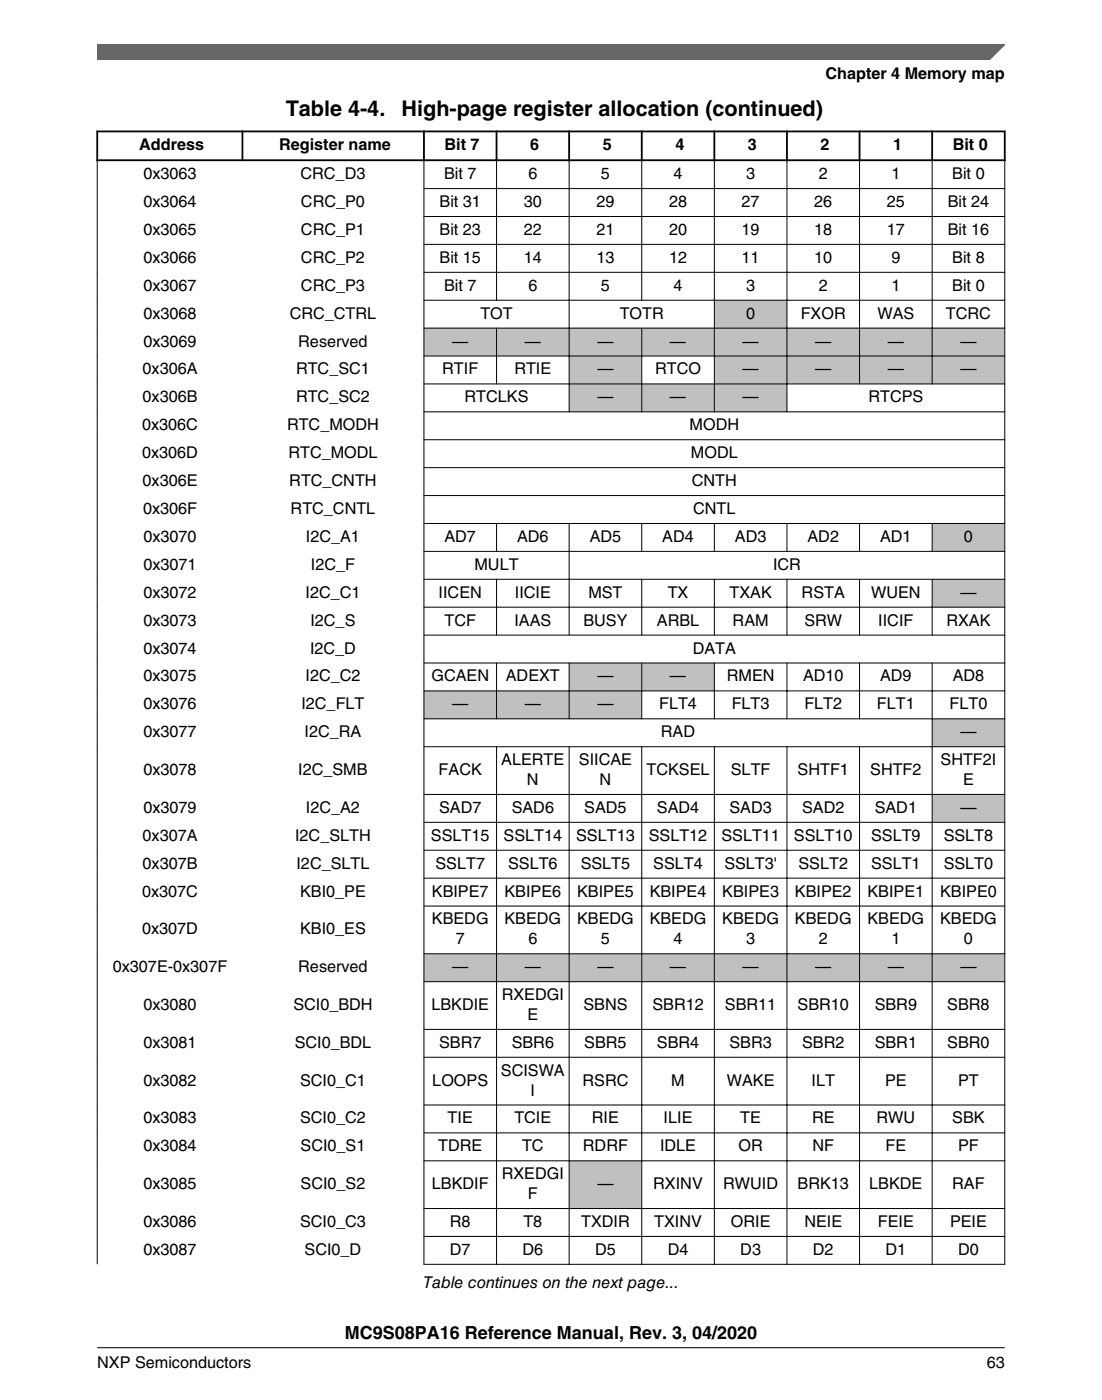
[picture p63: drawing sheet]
<svg xmlns="http://www.w3.org/2000/svg" width="216mm" height="274mm" viewBox="0 0 216 274" stroke-linecap="round" stroke-linejoin="round" font-family="sans-serif">
<defs><g id="words">
<g font-size="4.2">
<text x="56" y="22.7">Table 4-4.</text>
<text x="78.7" y="22.7">High-page register allocation (continued)</text>
</g>
<text font-size="3.5" x="67.6" y="262.3">MC9S08PA16 Reference Manual, Rev. 3, 04/2020</text>
<g font-size="3.2">
<text x="161.7" y="15.5">Chapter 4 Memory map</text>
<text x="27.3" y="29.4">Address</text>
<text x="54.7" y="29.4">Register name</text>
<text x="87.1" y="29.4">Bit 7</text>
<text x="103.9" y="29.4">6</text>
<text x="118.1" y="29.4">5</text>
<text x="132.3" y="29.4">4</text>
<text x="146.5" y="29.4">3</text>
<text x="160.8" y="29.4">2</text>
<text x="175" y="29.4">1</text>
<text x="186.7" y="29.4">Bit 0</text>
<text x="28.1" y="35.1">0x3063</text>
<text x="58.9" y="35.1">CRC_D3</text>
<text x="87" y="35.1">Bit 7</text>
<text x="103.5" y="35.1">6</text>
<text x="117.7" y="35.1">5</text>
<text x="132" y="35.1">4</text>
<text x="146.2" y="35.1">3</text>
<text x="160.4" y="35.1">2</text>
<text x="174.6" y="35.1">1</text>
<text x="186.6" y="35.1">Bit 0</text>
<text x="28.1" y="40.6">0x3064</text>
<text x="59" y="40.6">CRC_P0</text>
<text x="86.1" y="40.6">Bit 31</text>
<text x="102.6" y="40.6">30</text>
<text x="116.9" y="40.6">29</text>
<text x="131.1" y="40.6">28</text>
<text x="145.3" y="40.6">27</text>
<text x="159.5" y="40.6">26</text>
<text x="173.7" y="40.6">25</text>
<text x="185.7" y="40.6">Bit 24</text>
<text x="28.1" y="46">0x3065</text>
<text x="59" y="46">CRC_P1</text>
<text x="86.1" y="46">Bit 23</text>
<text x="102.6" y="46">22</text>
<text x="116.9" y="46">21</text>
<text x="131.1" y="46">20</text>
<text x="145.3" y="46">19</text>
<text x="159.5" y="46">18</text>
<text x="173.7" y="46">17</text>
<text x="185.7" y="46">Bit 16</text>
<text x="28.1" y="51.5">0x3066</text>
<text x="59" y="51.5">CRC_P2</text>
<text x="86.1" y="51.5">Bit 15</text>
<text x="102.6" y="51.5">14</text>
<text x="116.9" y="51.5">13</text>
<text x="131.1" y="51.5">12</text>
<text x="145.3" y="51.5">11</text>
<text x="159.5" y="51.5">10</text>
<text x="174.6" y="51.5">9</text>
<text x="186.6" y="51.5">Bit 8</text>
<text x="28.1" y="57">0x3067</text>
<text x="59" y="57">CRC_P3</text>
<text x="87" y="57">Bit 7</text>
<text x="103.5" y="57">6</text>
<text x="117.7" y="57">5</text>
<text x="132" y="57">4</text>
<text x="146.2" y="57">3</text>
<text x="160.4" y="57">2</text>
<text x="174.6" y="57">1</text>
<text x="186.6" y="57">Bit 0</text>
<text x="28.1" y="62.4">0x3068</text>
<text x="56.8" y="62.4">CRC_CTRL</text>
<text x="94.1" y="62.4">TOT</text>
<text x="121.4" y="62.4">TOTR</text>
<text x="146.2" y="62.4">0</text>
<text x="156.9" y="62.4">FXOR</text>
<text x="171.9" y="62.4">WAS</text>
<text x="185.3" y="62.4">TCRC</text>
<text x="28.1" y="67.9">0x3069</text>
<text x="58.4" y="67.9">Reserved</text>
<text x="88.6" y="67.9">—</text>
<text x="102.8" y="67.9">—</text>
<text x="117" y="67.9">—</text>
<text x="131.3" y="67.9">—</text>
<text x="145.5" y="67.9">—</text>
<text x="159.7" y="67.9">—</text>
<text x="173.9" y="67.9">—</text>
<text x="188.2" y="67.9">—</text>
<text x="27.9" y="73.4">0x306A</text>
<text x="58" y="73.4">RTC_SC1</text>
<text x="86.6" y="73.4">RTIF</text>
<text x="100.8" y="73.4">RTIE</text>
<text x="117" y="73.4">—</text>
<text x="128.3" y="73.4">RTCO</text>
<text x="145.5" y="73.4">—</text>
<text x="159.7" y="73.4">—</text>
<text x="173.9" y="73.4">—</text>
<text x="188.2" y="73.4">—</text>
<text x="27.9" y="78.8">0x306B</text>
<text x="58" y="78.8">RTC_SC2</text>
<text x="91" y="78.8">RTCLKS</text>
<text x="117" y="78.8">—</text>
<text x="131.3" y="78.8">—</text>
<text x="145.5" y="78.8">—</text>
<text x="170.1" y="78.8">RTCPS</text>
<text x="27.8" y="84.3">0x306C</text>
<text x="27.8" y="89.8">0x306D</text>
<text x="56.2" y="84.3">RTC_MODH</text>
<text x="56.5" y="89.8">RTC_MODL</text>
<text x="135.1" y="84.3">MODH</text>
<text x="135.4" y="89.8">MODL</text>
<text x="27.9" y="95.2">0x306E</text>
<text x="56.7" y="95.2">RTC_CNTH</text>
<text x="135.5" y="95.2">CNTH</text>
<text x="28" y="100.7">0x306F</text>
<text x="56.9" y="100.7">RTC_CNTL</text>
<text x="135.8" y="100.7">CNTL</text>
<text x="28.1" y="106.2">0x3070</text>
<text x="59.9" y="106.2">I2C_A1</text>
<text x="87.1" y="106.2">AD7</text>
<text x="101.3" y="106.2">AD6</text>
<text x="115.5" y="106.2">AD5</text>
<text x="129.8" y="106.2">AD4</text>
<text x="144" y="106.2">AD3</text>
<text x="158.2" y="106.2">AD2</text>
<text x="172.4" y="106.2">AD1</text>
<text x="188.9" y="106.2">0</text>
<text x="28.1" y="111.6">0x3071</text>
<text x="60.9" y="111.6">I2C_F</text>
<text x="93" y="111.6">MULT</text>
<text x="151.4" y="111.6">ICR</text>
<text x="28.1" y="117.1">0x3072</text>
<text x="59.9" y="117.1">I2C_C1</text>
<text x="85.9" y="117.1">IICEN</text>
<text x="100.9" y="117.1">IICIE</text>
<text x="115.3" y="117.1">MST</text>
<text x="130.8" y="117.1">TX</text>
<text x="142.9" y="117.1">TXAK</text>
<text x="157.1" y="117.1">RSTA</text>
<text x="170.7" y="117.1">WUEN</text>
<text x="188.2" y="117.1">—</text>
<text x="28.1" y="122.6">0x3073</text>
<text x="60.8" y="122.6">I2C_S</text>
<text x="87.1" y="122.6">TCF</text>
<text x="100.8" y="122.6">IAAS</text>
<text x="114.3" y="122.6">BUSY</text>
<text x="128.7" y="122.6">ARBL</text>
<text x="143.5" y="122.6">RAM</text>
<text x="157.6" y="122.6">SRW</text>
<text x="172.1" y="122.6">IICIF</text>
<text x="185.4" y="122.6">RXAK</text>
<text x="28.1" y="128">0x3074</text>
<text x="60.7" y="128">I2C_D</text>
<text x="135.7" y="128">DATA</text>
<text x="28.1" y="133.5">0x3075</text>
<text x="59.9" y="133.5">I2C_C2</text>
<text x="84.5" y="133.5">GCAEN</text>
<text x="99.1" y="133.5">ADEXT</text>
<text x="117" y="133.5">—</text>
<text x="131.3" y="133.5">—</text>
<text x="142.4" y="133.5">RMEN</text>
<text x="157.3" y="133.5">AD10</text>
<text x="172.4" y="133.5">AD9</text>
<text x="186.6" y="133.5">AD8</text>
<text x="28.1" y="139">0x3076</text>
<text x="59.1" y="139">I2C_FLT</text>
<text x="88.6" y="139">—</text>
<text x="102.8" y="139">—</text>
<text x="117" y="139">—</text>
<text x="129.1" y="139">FLT4</text>
<text x="143.4" y="139">FLT3</text>
<text x="157.6" y="139">FLT2</text>
<text x="171.8" y="139">FLT1</text>
<text x="186" y="139">FLT0</text>
<text x="28.1" y="144.5">0x3077</text>
<text x="59.7" y="144.5">I2C_RA</text>
<text x="98.2" y="149.9">ALERTE</text>
<text x="113.4" y="149.9">SIICAE</text>
<text x="129.5" y="144.5">RAD</text>
<text x="184.3" y="149.9">SHTF2I</text>
<text x="188.2" y="144.5">—</text>
<text x="28.1" y="151.9">0x3078</text>
<text x="58.4" y="151.9">I2C_SMB</text>
<text x="85.9" y="151.9">FACK</text>
<text x="103.2" y="153.8">N</text>
<text x="117.5" y="153.8">N</text>
<text x="126.7" y="151.9">TCKSEL</text>
<text x="143.2" y="151.9">SLTF</text>
<text x="156.3" y="151.9">SHTF1</text>
<text x="170.5" y="151.9">SHTF2</text>
<text x="188.7" y="153.8">E</text>
<text x="28.1" y="159.3">0x3079</text>
<text x="59.9" y="159.3">I2C_A2</text>
<text x="86" y="159.3">SAD7</text>
<text x="100.2" y="159.3">SAD6</text>
<text x="114.5" y="159.3">SAD5</text>
<text x="128.7" y="159.3">SAD4</text>
<text x="142.9" y="159.3">SAD3</text>
<text x="157.1" y="159.3">SAD2</text>
<text x="171.4" y="159.3">SAD1</text>
<text x="188.2" y="159.3">—</text>
<text x="27.9" y="164.7">0x307A</text>
<text x="57.8" y="164.7">I2C_SLTH</text>
<text x="84.4" y="164.7">SSLT15</text>
<text x="98.7" y="164.7">SSLT14</text>
<text x="112.9" y="164.7">SSLT13</text>
<text x="127.1" y="164.7">SSLT12</text>
<text x="141.3" y="164.7">SSLT11</text>
<text x="155.6" y="164.7">SSLT10</text>
<text x="170.7" y="164.7">SSLT9</text>
<text x="184.9" y="164.7">SSLT8</text>
<text x="27.9" y="170.2">0x307B</text>
<text x="58.1" y="170.2">I2C_SLTL</text>
<text x="85.3" y="170.2">SSLT7</text>
<text x="99.5" y="170.2">SSLT6</text>
<text x="113.8" y="170.2">SSLT5</text>
<text x="128" y="170.2">SSLT4</text>
<text x="141.9" y="170.2">SSLT3'</text>
<text x="156.4" y="170.2">SSLT2</text>
<text x="170.7" y="170.2">SSLT1</text>
<text x="184.9" y="170.2">SSLT0</text>
<text x="27.8" y="175.7">0x307C</text>
<text x="58.8" y="175.7">KBI0_PE</text>
<text x="84.6" y="175.7">KBIPE7</text>
<text x="98.8" y="175.7">KBIPE6</text>
<text x="113.1" y="175.7">KBIPE5</text>
<text x="127.3" y="175.7">KBIPE4</text>
<text x="141.5" y="175.7">KBIPE3</text>
<text x="155.7" y="175.7">KBIPE2</text>
<text x="170" y="175.7">KBIPE1</text>
<text x="184.2" y="175.7">KBIPE0</text>
<text x="27.8" y="183.1">0x307D</text>
<text x="58.8" y="183.1">KBI0_ES</text>
<text x="84.6" y="181.1">KBEDG</text>
<text x="89.3" y="185">7</text>
<text x="98.8" y="181.1">KBEDG</text>
<text x="103.5" y="185">6</text>
<text x="113.1" y="181.1">KBEDG</text>
<text x="117.7" y="185">5</text>
<text x="127.3" y="181.1">KBEDG</text>
<text x="132" y="185">4</text>
<text x="141.5" y="181.1">KBEDG</text>
<text x="146.2" y="185">3</text>
<text x="155.7" y="181.1">KBEDG</text>
<text x="160.4" y="185">2</text>
<text x="170" y="181.1">KBEDG</text>
<text x="174.6" y="185">1</text>
<text x="184.2" y="181.1">KBEDG</text>
<text x="188.9" y="185">0</text>
<text x="22.1" y="190.5">0x307E-0x307F</text>
<text x="58.4" y="190.5">Reserved</text>
<text x="88.6" y="190.5">—</text>
<text x="102.8" y="190.5">—</text>
<text x="117" y="190.5">—</text>
<text x="131.3" y="190.5">—</text>
<text x="145.5" y="190.5">—</text>
<text x="159.7" y="190.5">—</text>
<text x="173.9" y="190.5">—</text>
<text x="188.2" y="190.5">—</text>
<text x="28.1" y="197.9">0x3080</text>
<text x="57.5" y="197.9">SCI0_BDH</text>
<text x="84.5" y="197.9">LBKDIE</text>
<text x="98.3" y="196">RXEDGI</text>
<text x="114.3" y="197.9">SBNS</text>
<text x="127.8" y="197.9">SBR12</text>
<text x="142" y="197.9">SBR11</text>
<text x="156.3" y="197.9">SBR10</text>
<text x="171.4" y="197.9">SBR9</text>
<text x="185.6" y="197.9">SBR8</text>
<text x="103.3" y="199.8">E</text>
<text x="28.1" y="205.3">0x3081</text>
<text x="57.7" y="205.3">SCI0_BDL</text>
<text x="86" y="205.3">SBR7</text>
<text x="100.2" y="205.3">SBR6</text>
<text x="114.5" y="205.3">SBR5</text>
<text x="128.7" y="205.3">SBR4</text>
<text x="142.9" y="205.3">SBR3</text>
<text x="157.1" y="205.3">SBR2</text>
<text x="171.4" y="205.3">SBR1</text>
<text x="185.6" y="205.3">SBR0</text>
<text x="28.1" y="212.7">0x3082</text>
<text x="58.8" y="212.7">SCI0_C1</text>
<text x="84.7" y="212.7">LOOPS</text>
<text x="98.1" y="210.8">SCISWA</text>
<text x="104" y="214.7">I</text>
<text x="114.1" y="212.7">RSRC</text>
<text x="131.5" y="212.7">M</text>
<text x="142.4" y="212.7">WAKE</text>
<text x="159" y="212.7">ILT</text>
<text x="173.4" y="212.7">PE</text>
<text x="187.7" y="212.7">PT</text>
<text x="28.1" y="220.1">0x3083</text>
<text x="58.8" y="220.1">SCI0_C2</text>
<text x="87.7" y="220.1">TIE</text>
<text x="100.8" y="220.1">TCIE</text>
<text x="116" y="220.1">RIE</text>
<text x="130" y="220.1">ILIE</text>
<text x="145" y="220.1">TE</text>
<text x="159.1" y="220.1">RE</text>
<text x="171.7" y="220.1">RWU</text>
<text x="186.6" y="220.1">SBK</text>
<text x="28.1" y="225.6">0x3084</text>
<text x="58.9" y="225.6">SCI0_S1</text>
<text x="85.8" y="225.6">TDRE</text>
<text x="102.3" y="225.6">TC</text>
<text x="114.2" y="225.6">RDRF</text>
<text x="129.3" y="225.6">IDLE</text>
<text x="144.7" y="225.6">OR</text>
<text x="159.2" y="225.6">NF</text>
<text x="173.5" y="225.6">FE</text>
<text x="187.7" y="225.6">PF</text>
<text x="28.1" y="233">0x3085</text>
<text x="58.9" y="233">SCI0_S2</text>
<text x="84.6" y="233">LBKDIF</text>
<text x="98.3" y="231.1">RXEDGI</text>
<text x="117" y="233">—</text>
<text x="128" y="233">RXINV</text>
<text x="141.7" y="233">RWUID</text>
<text x="156.3" y="233">BRK13</text>
<text x="170.3" y="233">LBKDE</text>
<text x="186.6" y="233">RAF</text>
<text x="103.4" y="234.9">F</text>
<text x="28.1" y="240.4">0x3086</text>
<text x="28.1" y="245.9">0x3087</text>
<text x="58.8" y="240.4">SCI0_C3</text>
<text x="59.7" y="245.9">SCI0_D</text>
<text x="88.1" y="240.4">R8</text>
<text x="88.1" y="245.9">D7</text>
<text x="102.4" y="245.9">D6</text>
<text x="102.5" y="240.4">T8</text>
<text x="113.9" y="240.4">TXDIR</text>
<text x="116.6" y="245.9">D5</text>
<text x="128.2" y="240.4">TXINV</text>
<text x="130.8" y="245.9">D4</text>
<text x="143.2" y="240.4">ORIE</text>
<text x="145" y="245.9">D3</text>
<text x="157.6" y="240.4">NEIE</text>
<text x="159.3" y="245.9">D2</text>
<text x="172" y="240.4">FEIE</text>
<text x="173.5" y="245.9">D1</text>
<text x="186.1" y="240.4">PEIE</text>
<text x="187.7" y="245.9">D0</text>
<text x="82.9" y="252.3">Table continues on the next page...</text>
<text x="19.1" y="268">NXP Semiconductors</text>
<text x="193.3" y="268">63</text>
</g>
</g></defs>
<path d="M140 58.9h14.1v5.3h-14.1z" fill-rule="evenodd" fill="#c0c0c0"/>
<g fill="#fff">
<path d="M154.3 58.9h14v5.3h-14z" fill-rule="evenodd"/>
<path d="M168.5 58.9h14v5.3h-14z" fill-rule="evenodd"/>
<path d="M182.7 58.9h14.1v5.3h-14.1z" fill-rule="evenodd"/>
<path d="M19.1 64.3h28.4v5.5h-28.4z" fill-rule="evenodd"/>
<path d="M47.5 64.3h35.5v5.5h-35.5z" fill-rule="evenodd"/>
</g>
<g fill="#c0c0c0">
<path d="M83.1 64.4h14.1v5.3h-14.1z" fill-rule="evenodd"/>
<path d="M97.4 64.4h14v5.3h-14z" fill-rule="evenodd"/>
<path d="M111.6 64.4h14v5.3h-14z" fill-rule="evenodd"/>
<path d="M125.8 64.4h14.1v5.3h-14.1z" fill-rule="evenodd"/>
<path d="M140 64.4h14.1v5.3h-14.1z" fill-rule="evenodd"/>
<path d="M154.3 64.4h14v5.3h-14z" fill-rule="evenodd"/>
<path d="M168.5 64.4h14v5.3h-14z" fill-rule="evenodd"/>
<path d="M182.7 64.4h14.1v5.3h-14.1z" fill-rule="evenodd"/>
</g>
<g fill="#fff">
<path d="M19.1 69.8h28.4v5.4h-28.4z" fill-rule="evenodd"/>
<path d="M47.5 69.8h35.5v5.4h-35.5z" fill-rule="evenodd"/>
<path d="M83.1 69.8h14.1v5.3h-14.1z" fill-rule="evenodd"/>
<path d="M97.4 69.8h14v5.3h-14z" fill-rule="evenodd"/>
</g>
<path d="M111.6 69.8h14v5.3h-14z" fill-rule="evenodd" fill="#c0c0c0"/>
<path d="M125.8 69.8h14.1v5.3h-14.1z" fill-rule="evenodd" fill="#fff"/>
<g fill="#c0c0c0">
<path d="M140 69.8h14.1v5.3h-14.1z" fill-rule="evenodd"/>
<path d="M154.3 69.8h14v5.3h-14z" fill-rule="evenodd"/>
<path d="M168.5 69.8h14v5.3h-14z" fill-rule="evenodd"/>
<path d="M182.7 69.8h14.1v5.3h-14.1z" fill-rule="evenodd"/>
</g>
<g fill="#fff">
<path d="M19.1 75.2h28.4v5.5h-28.4z" fill-rule="evenodd"/>
<path d="M47.5 75.2h35.5v5.5h-35.5z" fill-rule="evenodd"/>
<path d="M83.1 75.3h28.3v5.3h-28.3z" fill-rule="evenodd"/>
</g>
<g fill="#c0c0c0">
<path d="M111.6 75.3h14v5.3h-14z" fill-rule="evenodd"/>
<path d="M125.8 75.3h14.1v5.3h-14.1z" fill-rule="evenodd"/>
<path d="M140 75.3h14.1v5.3h-14.1z" fill-rule="evenodd"/>
</g>
<g fill="#fff">
<path d="M154.3 75.3h42.5v5.3h-42.5z" fill-rule="evenodd"/>
<path d="M19.1 80.7h28.4v5.5h-28.4z" fill-rule="evenodd"/>
<path d="M47.5 80.7h35.5v5.5h-35.5z" fill-rule="evenodd"/>
<path d="M83.1 80.8h113.7v5.3h-113.7z" fill-rule="evenodd"/>
<path d="M19.1 86.2h28.4v5.4h-28.4z" fill-rule="evenodd"/>
<path d="M47.5 86.2h35.5v5.4h-35.5z" fill-rule="evenodd"/>
<path d="M83.1 86.3h113.7v5.2h-113.7z" fill-rule="evenodd"/>
<path d="M19.1 91.6h28.4v5.5h-28.4z" fill-rule="evenodd"/>
<path d="M47.5 91.6h35.5v5.5h-35.5z" fill-rule="evenodd"/>
<path d="M83.1 91.7h113.7v5.3h-113.7z" fill-rule="evenodd"/>
<path d="M19.1 97.1h28.4v5.5h-28.4z" fill-rule="evenodd"/>
<path d="M47.5 97.1h35.5v5.5h-35.5z" fill-rule="evenodd"/>
<path d="M83.1 97.2h113.7v5.3h-113.7z" fill-rule="evenodd"/>
<path d="M19.1 102.6h28.4v5.4h-28.4z" fill-rule="evenodd"/>
<path d="M47.5 102.6h35.5v5.4h-35.5z" fill-rule="evenodd"/>
<path d="M83.1 102.7h14.1v5.2h-14.1z" fill-rule="evenodd"/>
<path d="M97.4 102.7h14v5.2h-14z" fill-rule="evenodd"/>
<path d="M111.6 102.7h14v5.2h-14z" fill-rule="evenodd"/>
<path d="M125.8 102.7h14.1v5.2h-14.1z" fill-rule="evenodd"/>
<path d="M140 102.7h14.1v5.2h-14.1z" fill-rule="evenodd"/>
<path d="M154.3 102.7h14v5.2h-14z" fill-rule="evenodd"/>
<path d="M168.5 102.7h14v5.2h-14z" fill-rule="evenodd"/>
</g>
<path d="M182.7 102.7h14.1v5.2h-14.1z" fill-rule="evenodd" fill="#c0c0c0"/>
<g fill="#fff">
<path d="M19.1 108h28.4v5.5h-28.4z" fill-rule="evenodd"/>
<path d="M47.5 108h35.5v5.5h-35.5z" fill-rule="evenodd"/>
<path d="M83.1 108.1h28.3v5.3h-28.3z" fill-rule="evenodd"/>
<path d="M111.6 108.1h85.2v5.3h-85.2z" fill-rule="evenodd"/>
<path d="M19.1 113.5h28.4v5.5h-28.4z" fill-rule="evenodd"/>
<path d="M47.5 113.5h35.5v5.5h-35.5z" fill-rule="evenodd"/>
<path d="M83.1 113.6h14.1v5.3h-14.1z" fill-rule="evenodd"/>
<path d="M97.4 113.6h14v5.3h-14z" fill-rule="evenodd"/>
<path d="M111.6 113.6h14v5.3h-14z" fill-rule="evenodd"/>
<path d="M125.8 113.6h14.1v5.3h-14.1z" fill-rule="evenodd"/>
<path d="M140 113.6h14.1v5.3h-14.1z" fill-rule="evenodd"/>
<path d="M154.3 113.6h14v5.3h-14z" fill-rule="evenodd"/>
<path d="M168.5 113.6h14v5.3h-14z" fill-rule="evenodd"/>
</g>
<path d="M182.7 113.6h14.1v5.3h-14.1z" fill-rule="evenodd" fill="#c0c0c0"/>
<g fill="#fff">
<path d="M19.1 119h28.4v5.4h-28.4z" fill-rule="evenodd"/>
<path d="M47.5 119h35.5v5.4h-35.5z" fill-rule="evenodd"/>
<path d="M83.1 119.1h14.1v5.3h-14.1z" fill-rule="evenodd"/>
<path d="M97.4 119.1h14v5.3h-14z" fill-rule="evenodd"/>
<path d="M111.6 119.1h14v5.3h-14z" fill-rule="evenodd"/>
<path d="M125.8 119.1h14.1v5.3h-14.1z" fill-rule="evenodd"/>
<path d="M140 119.1h14.1v5.3h-14.1z" fill-rule="evenodd"/>
<path d="M154.3 119.1h14v5.3h-14z" fill-rule="evenodd"/>
<path d="M168.5 119.1h14v5.3h-14z" fill-rule="evenodd"/>
<path d="M182.7 119.1h14.1v5.3h-14.1z" fill-rule="evenodd"/>
<path d="M19.1 124.4h28.4v5.5h-28.4z" fill-rule="evenodd"/>
<path d="M47.5 124.4h35.5v5.5h-35.5z" fill-rule="evenodd"/>
<path d="M83.1 124.5h113.7v5.3h-113.7z" fill-rule="evenodd"/>
<path d="M19.1 129.9h28.4v5.5h-28.4z" fill-rule="evenodd"/>
<path d="M47.5 129.9h35.5v5.5h-35.5z" fill-rule="evenodd"/>
<path d="M83.1 130h14.1v5.3h-14.1z" fill-rule="evenodd"/>
<path d="M97.4 130h14v5.3h-14z" fill-rule="evenodd"/>
</g>
<g fill="#c0c0c0">
<path d="M111.6 130h14v5.3h-14z" fill-rule="evenodd"/>
<path d="M125.8 130h14.1v5.3h-14.1z" fill-rule="evenodd"/>
</g>
<g fill="#fff">
<path d="M140 130h14.1v5.3h-14.1z" fill-rule="evenodd"/>
<path d="M154.3 130h14v5.3h-14z" fill-rule="evenodd"/>
<path d="M168.5 130h14v5.3h-14z" fill-rule="evenodd"/>
<path d="M182.7 130h14.1v5.3h-14.1z" fill-rule="evenodd"/>
<path d="M19.1 135.4h28.4v5.4h-28.4z" fill-rule="evenodd"/>
<path d="M47.5 135.4h35.5v5.4h-35.5z" fill-rule="evenodd"/>
</g>
<g fill="#c0c0c0">
<path d="M83.1 135.5h14.1v5.3h-14.1z" fill-rule="evenodd"/>
<path d="M97.4 135.5h14v5.3h-14z" fill-rule="evenodd"/>
<path d="M111.6 135.5h14v5.3h-14z" fill-rule="evenodd"/>
</g>
<g fill="#fff">
<path d="M125.8 135.5h14.1v5.3h-14.1z" fill-rule="evenodd"/>
<path d="M140 135.5h14.1v5.3h-14.1z" fill-rule="evenodd"/>
<path d="M154.3 135.5h14v5.3h-14z" fill-rule="evenodd"/>
<path d="M168.5 135.5h14v5.3h-14z" fill-rule="evenodd"/>
<path d="M182.7 135.5h14.1v5.3h-14.1z" fill-rule="evenodd"/>
<path d="M19.1 140.8h28.4v5.5h-28.4z" fill-rule="evenodd"/>
<path d="M47.5 140.8h35.5v5.5h-35.5z" fill-rule="evenodd"/>
<path d="M83.1 140.9h99.4v5.3h-99.4z" fill-rule="evenodd"/>
</g>
<path d="M182.7 140.9h14.1v5.3h-14.1z" fill-rule="evenodd" fill="#c0c0c0"/>
<g fill="#fff">
<path d="M19.1 146.3h28.4v9.4h-28.4z" fill-rule="evenodd"/>
<path d="M47.5 146.3h35.5v9.4h-35.5z" fill-rule="evenodd"/>
<path d="M83.1 146.4h14.1v9.2h-14.1z" fill-rule="evenodd"/>
<path d="M97.4 146.4h14v9.2h-14z" fill-rule="evenodd"/>
<path d="M111.6 146.4h14v9.2h-14z" fill-rule="evenodd"/>
<path d="M125.8 146.4h14.1v9.2h-14.1z" fill-rule="evenodd"/>
<path d="M140 146.4h14.1v9.2h-14.1z" fill-rule="evenodd"/>
<path d="M154.3 146.4h14v9.2h-14z" fill-rule="evenodd"/>
<path d="M168.5 146.4h14v9.2h-14z" fill-rule="evenodd"/>
<path d="M182.7 146.4h14.1v9.2h-14.1z" fill-rule="evenodd"/>
<path d="M19.1 155.7h28.4v5.4h-28.4z" fill-rule="evenodd"/>
<path d="M47.5 155.7h35.5v5.4h-35.5z" fill-rule="evenodd"/>
<path d="M83.1 155.8h14.1v5.2h-14.1z" fill-rule="evenodd"/>
<path d="M97.4 155.8h14v5.2h-14z" fill-rule="evenodd"/>
<path d="M111.6 155.8h14v5.2h-14z" fill-rule="evenodd"/>
<path d="M125.8 155.8h14.1v5.2h-14.1z" fill-rule="evenodd"/>
<path d="M140 155.8h14.1v5.2h-14.1z" fill-rule="evenodd"/>
<path d="M154.3 155.8h14v5.2h-14z" fill-rule="evenodd"/>
<path d="M168.5 155.8h14v5.2h-14z" fill-rule="evenodd"/>
</g>
<path d="M182.7 155.8h14.1v5.2h-14.1z" fill-rule="evenodd" fill="#c0c0c0"/>
<g fill="#fff">
<path d="M19.1 161.1h28.4v5.5h-28.4z" fill-rule="evenodd"/>
<path d="M47.5 161.1h35.5v5.5h-35.5z" fill-rule="evenodd"/>
<path d="M83.1 161.2h14.1v5.3h-14.1z" fill-rule="evenodd"/>
<path d="M97.4 161.2h14v5.3h-14z" fill-rule="evenodd"/>
<path d="M111.6 161.2h14v5.3h-14z" fill-rule="evenodd"/>
<path d="M125.8 161.2h14.1v5.3h-14.1z" fill-rule="evenodd"/>
<path d="M140 161.2h14.1v5.3h-14.1z" fill-rule="evenodd"/>
<path d="M154.3 161.2h14v5.3h-14z" fill-rule="evenodd"/>
<path d="M168.5 161.2h14v5.3h-14z" fill-rule="evenodd"/>
<path d="M182.7 161.2h14.1v5.3h-14.1z" fill-rule="evenodd"/>
<path d="M19.1 166.6h28.4v5.5h-28.4z" fill-rule="evenodd"/>
<path d="M47.5 166.6h35.5v5.5h-35.5z" fill-rule="evenodd"/>
<path d="M83.1 166.7h14.1v5.3h-14.1z" fill-rule="evenodd"/>
<path d="M97.4 166.7h14v5.3h-14z" fill-rule="evenodd"/>
<path d="M111.6 166.7h14v5.3h-14z" fill-rule="evenodd"/>
<path d="M125.8 166.7h14.1v5.3h-14.1z" fill-rule="evenodd"/>
<path d="M140 166.7h14.1v5.3h-14.1z" fill-rule="evenodd"/>
<path d="M154.3 166.7h14v5.3h-14z" fill-rule="evenodd"/>
<path d="M168.5 166.7h14v5.3h-14z" fill-rule="evenodd"/>
<path d="M182.7 166.7h14.1v5.3h-14.1z" fill-rule="evenodd"/>
<path d="M19.1 172.1h28.4v5.4h-28.4z" fill-rule="evenodd"/>
<path d="M47.5 172.1h35.5v5.4h-35.5z" fill-rule="evenodd"/>
<path d="M83.1 172.2h14.1v5.2h-14.1z" fill-rule="evenodd"/>
<path d="M97.4 172.2h14v5.2h-14z" fill-rule="evenodd"/>
<path d="M111.6 172.2h14v5.2h-14z" fill-rule="evenodd"/>
<path d="M125.8 172.2h14.1v5.2h-14.1z" fill-rule="evenodd"/>
<path d="M140 172.2h14.1v5.2h-14.1z" fill-rule="evenodd"/>
<path d="M154.3 172.2h14v5.2h-14z" fill-rule="evenodd"/>
<path d="M168.5 172.2h14v5.2h-14z" fill-rule="evenodd"/>
<path d="M182.7 172.2h14.1v5.2h-14.1z" fill-rule="evenodd"/>
<path d="M19.1 177.5h28.4v9.4h-28.4z" fill-rule="evenodd"/>
<path d="M47.5 177.5h35.5v9.4h-35.5z" fill-rule="evenodd"/>
<path d="M83.1 177.6h14.1v9.2h-14.1z" fill-rule="evenodd"/>
<path d="M97.4 177.6h14v9.2h-14z" fill-rule="evenodd"/>
<path d="M111.6 177.6h14v9.2h-14z" fill-rule="evenodd"/>
<path d="M125.8 177.6h14.1v9.2h-14.1z" fill-rule="evenodd"/>
<path d="M140 177.6h14.1v9.2h-14.1z" fill-rule="evenodd"/>
<path d="M154.3 177.6h14v9.2h-14z" fill-rule="evenodd"/>
<path d="M168.5 177.6h14v9.2h-14z" fill-rule="evenodd"/>
<path d="M182.7 177.6h14.1v9.2h-14.1z" fill-rule="evenodd"/>
<path d="M19.1 186.9h28.4v5.5h-28.4z" fill-rule="evenodd"/>
<path d="M47.5 186.9h35.5v5.5h-35.5z" fill-rule="evenodd"/>
</g>
<g fill="#c0c0c0">
<path d="M83.1 187h14.1v5.3h-14.1z" fill-rule="evenodd"/>
<path d="M97.4 187h14v5.3h-14z" fill-rule="evenodd"/>
<path d="M111.6 187h14v5.3h-14z" fill-rule="evenodd"/>
<path d="M125.8 187h14.1v5.3h-14.1z" fill-rule="evenodd"/>
<path d="M140 187h14.1v5.3h-14.1z" fill-rule="evenodd"/>
<path d="M154.3 187h14v5.3h-14z" fill-rule="evenodd"/>
<path d="M168.5 187h14v5.3h-14z" fill-rule="evenodd"/>
<path d="M182.7 187h14.1v5.3h-14.1z" fill-rule="evenodd"/>
</g>
<g fill="#fff">
<path d="M19.1 192.4h28.4v9.3h-28.4z" fill-rule="evenodd"/>
<path d="M47.5 192.4h35.5v9.3h-35.5z" fill-rule="evenodd"/>
<path d="M83.1 192.4h14.1v9.2h-14.1z" fill-rule="evenodd"/>
<path d="M97.4 192.4h14v9.2h-14z" fill-rule="evenodd"/>
<path d="M111.6 192.4h14v9.2h-14z" fill-rule="evenodd"/>
<path d="M125.8 192.4h14.1v9.2h-14.1z" fill-rule="evenodd"/>
<path d="M140 192.4h14.1v9.2h-14.1z" fill-rule="evenodd"/>
<path d="M154.3 192.4h14v9.2h-14z" fill-rule="evenodd"/>
<path d="M168.5 192.4h14v9.2h-14z" fill-rule="evenodd"/>
<path d="M182.7 192.4h14.1v9.2h-14.1z" fill-rule="evenodd"/>
<path d="M19.1 201.7h28.4v5.5h-28.4z" fill-rule="evenodd"/>
<path d="M47.5 201.7h35.5v5.5h-35.5z" fill-rule="evenodd"/>
<path d="M83.1 201.8h14.1v5.3h-14.1z" fill-rule="evenodd"/>
<path d="M97.4 201.8h14v5.3h-14z" fill-rule="evenodd"/>
<path d="M111.6 201.8h14v5.3h-14z" fill-rule="evenodd"/>
<path d="M125.8 201.8h14.1v5.3h-14.1z" fill-rule="evenodd"/>
<path d="M140 201.8h14.1v5.3h-14.1z" fill-rule="evenodd"/>
<path d="M154.3 201.8h14v5.3h-14z" fill-rule="evenodd"/>
<path d="M168.5 201.8h14v5.3h-14z" fill-rule="evenodd"/>
<path d="M182.7 201.8h14.1v5.3h-14.1z" fill-rule="evenodd"/>
<path d="M19.1 207.2h28.4v9.3h-28.4z" fill-rule="evenodd"/>
<path d="M47.5 207.2h35.5v9.3h-35.5z" fill-rule="evenodd"/>
<path d="M83.1 207.3h14.1v9.1h-14.1z" fill-rule="evenodd"/>
<path d="M97.4 207.3h14v9.1h-14z" fill-rule="evenodd"/>
<path d="M111.6 207.3h14v9.1h-14z" fill-rule="evenodd"/>
<path d="M125.8 207.3h14.1v9.1h-14.1z" fill-rule="evenodd"/>
<path d="M140 207.3h14.1v9.1h-14.1z" fill-rule="evenodd"/>
<path d="M154.3 207.3h14v9.1h-14z" fill-rule="evenodd"/>
<path d="M168.5 207.3h14v9.1h-14z" fill-rule="evenodd"/>
<path d="M182.7 207.3h14.1v9.1h-14.1z" fill-rule="evenodd"/>
<path d="M19.1 216.5h28.4v5.5h-28.4z" fill-rule="evenodd"/>
<path d="M47.5 216.5h35.5v5.5h-35.5z" fill-rule="evenodd"/>
<path d="M83.1 216.6h14.1v5.3h-14.1z" fill-rule="evenodd"/>
<path d="M97.4 216.6h14v5.3h-14z" fill-rule="evenodd"/>
<path d="M111.6 216.6h14v5.3h-14z" fill-rule="evenodd"/>
<path d="M125.8 216.6h14.1v5.3h-14.1z" fill-rule="evenodd"/>
<path d="M140 216.6h14.1v5.3h-14.1z" fill-rule="evenodd"/>
<path d="M154.3 216.6h14v5.3h-14z" fill-rule="evenodd"/>
<path d="M168.5 216.6h14v5.3h-14z" fill-rule="evenodd"/>
<path d="M182.7 216.6h14.1v5.3h-14.1z" fill-rule="evenodd"/>
<path d="M19.1 222h28.4v5.5h-28.4z" fill-rule="evenodd"/>
<path d="M47.5 222h35.5v5.5h-35.5z" fill-rule="evenodd"/>
<path d="M83.1 222.1h14.1v5.3h-14.1z" fill-rule="evenodd"/>
<path d="M97.4 222.1h14v5.3h-14z" fill-rule="evenodd"/>
<path d="M111.6 222.1h14v5.3h-14z" fill-rule="evenodd"/>
<path d="M125.8 222.1h14.1v5.3h-14.1z" fill-rule="evenodd"/>
<path d="M140 222.1h14.1v5.3h-14.1z" fill-rule="evenodd"/>
<path d="M154.3 222.1h14v5.3h-14z" fill-rule="evenodd"/>
<path d="M168.5 222.1h14v5.3h-14z" fill-rule="evenodd"/>
<path d="M182.7 222.1h14.1v5.3h-14.1z" fill-rule="evenodd"/>
<path d="M19.1 227.5h28.4v9.3h-28.4z" fill-rule="evenodd"/>
<path d="M47.5 227.5h35.5v9.3h-35.5z" fill-rule="evenodd"/>
<path d="M83.1 227.5h14.1v9.2h-14.1z" fill-rule="evenodd"/>
<path d="M97.4 227.5h14v9.2h-14z" fill-rule="evenodd"/>
</g>
<path d="M111.6 227.5h14v9.2h-14z" fill-rule="evenodd" fill="#c0c0c0"/>
<g fill="#fff">
<path d="M125.8 227.5h14.1v9.2h-14.1z" fill-rule="evenodd"/>
<path d="M140 227.5h14.1v9.2h-14.1z" fill-rule="evenodd"/>
<path d="M154.3 227.5h14v9.2h-14z" fill-rule="evenodd"/>
<path d="M168.5 227.5h14v9.2h-14z" fill-rule="evenodd"/>
<path d="M182.7 227.5h14.1v9.2h-14.1z" fill-rule="evenodd"/>
<path d="M19.1 236.8h28.4v5.5h-28.4z" fill-rule="evenodd"/>
<path d="M47.5 236.8h35.5v5.5h-35.5z" fill-rule="evenodd"/>
<path d="M83.1 236.9h14.1v5.3h-14.1z" fill-rule="evenodd"/>
<path d="M97.4 236.9h14v5.3h-14z" fill-rule="evenodd"/>
<path d="M111.6 236.9h14v5.3h-14z" fill-rule="evenodd"/>
<path d="M125.8 236.9h14.1v5.3h-14.1z" fill-rule="evenodd"/>
<path d="M140 236.9h14.1v5.3h-14.1z" fill-rule="evenodd"/>
<path d="M154.3 236.9h14v5.3h-14z" fill-rule="evenodd"/>
<path d="M168.5 236.9h14v5.3h-14z" fill-rule="evenodd"/>
<path d="M182.7 236.9h14.1v5.3h-14.1z" fill-rule="evenodd"/>
<path d="M19.1 242.3h28.4v5.4h-28.4z" fill-rule="evenodd"/>
<path d="M47.5 242.3h35.5v5.4h-35.5z" fill-rule="evenodd"/>
<path d="M83.1 242.4h14.1v5.2h-14.1z" fill-rule="evenodd"/>
<path d="M97.4 242.4h14v5.2h-14z" fill-rule="evenodd"/>
<path d="M111.6 242.4h14v5.2h-14z" fill-rule="evenodd"/>
<path d="M125.8 242.4h14.1v5.2h-14.1z" fill-rule="evenodd"/>
<path d="M140 242.4h14.1v5.2h-14.1z" fill-rule="evenodd"/>
<path d="M154.3 242.4h14v5.2h-14z" fill-rule="evenodd"/>
<path d="M168.5 242.4h14v5.2h-14z" fill-rule="evenodd"/>
<path d="M182.7 242.4h14.1v5.2h-14.1z" fill-rule="evenodd"/>
</g>
<g fill="none" stroke="#000" stroke-width=".35">
<path d="M18.9 25.8h178.1M18.9 31.4h178.1M19 25.6v6M47.5 25.6v6M83.1 25.6v6M97.3 25.6v6M111.5 25.6v6M125.7 25.6v6M140 25.6v6M154.2 25.6v6M168.4 25.6v6M182.6 25.6v6"/>
<path d="M196.9 25.6v6"/>
</g>
<g fill="none" stroke="#000" stroke-width=".2">
<path d="M19 31.5v216.2M83 37h113.9M83.1 31.2v216.6M97.3 31.2v27.7M111.5 31.2v49.6M125.7 31.2v27.7M140 31.2v49.6M154.2 31.2v49.6M168.4 31.2v44.1M182.6 31.2v44.1M196.9 31.5v216.3M83 42.4h113.9"/>
<path d="M83 47.9h113.9M83 53.4h113.9M83 58.8h113.9M83 64.3h113.9M83 69.8h113.9M83 75.2h113.9M97.3 64.2v11.1M125.7 64.2v16.6M83 80.7h113.9M83 86.2h113.9M83 91.6h113.9M83 97.1h113.9"/>
<path d="M83 102.6h113.9M83 108h113.9M83 113.5h113.9M83 119h113.9M97.3 102.5v5.6M97.3 113.4v11.1M111.5 102.5v22M125.7 102.5v5.6M125.7 113.4v11.1M140 102.5v5.6M140 113.4v11.1M154.2 102.5v5.6"/>
<path d="M154.2 113.4v11.1M168.4 102.5v5.6M168.4 113.4v11.1M182.6 102.5v5.6M182.6 113.4v11.1M83 124.4h113.9M83 129.9h113.9M83 135.4h113.9M97.3 129.8v11.1M111.5 129.8v11.1M125.7 129.8v11.1M140 129.8v11.1"/>
<path d="M154.2 129.8v11.1M168.4 129.8v11.1M182.6 129.8v118M83 140.8h113.9M83 146.3h113.9M83 155.7h113.9M97.3 146.2v101.6M111.5 146.2v101.6M125.7 146.2v101.6M140 146.2v101.6M154.2 146.2v101.6M168.4 146.2v101.6"/>
<path d="M83 161.1h113.9M83 166.6h113.9M83 172.1h113.9M83 177.5h113.9M83 186.9h113.9M83 192.4h113.9M83 201.7h113.9M83 207.2h113.9M83 216.5h113.9M83 222h113.9M83 227.5h113.9M83 236.8h113.9"/>
<path d="M83 242.3h113.9M83 247.7h113.9"/>
</g>
<path d="M19 8.7h177.8l-5.6 3h-172.2z" fill="#666"/>
<path d="M19 11.7v-3h177.8l-3 3" fill="none" stroke="#666" stroke-width=".28"/>
<path d="M19 264.1h177.8" fill="none" stroke="#000" stroke-width=".2"/>
<use href="#words"/>
</svg>
